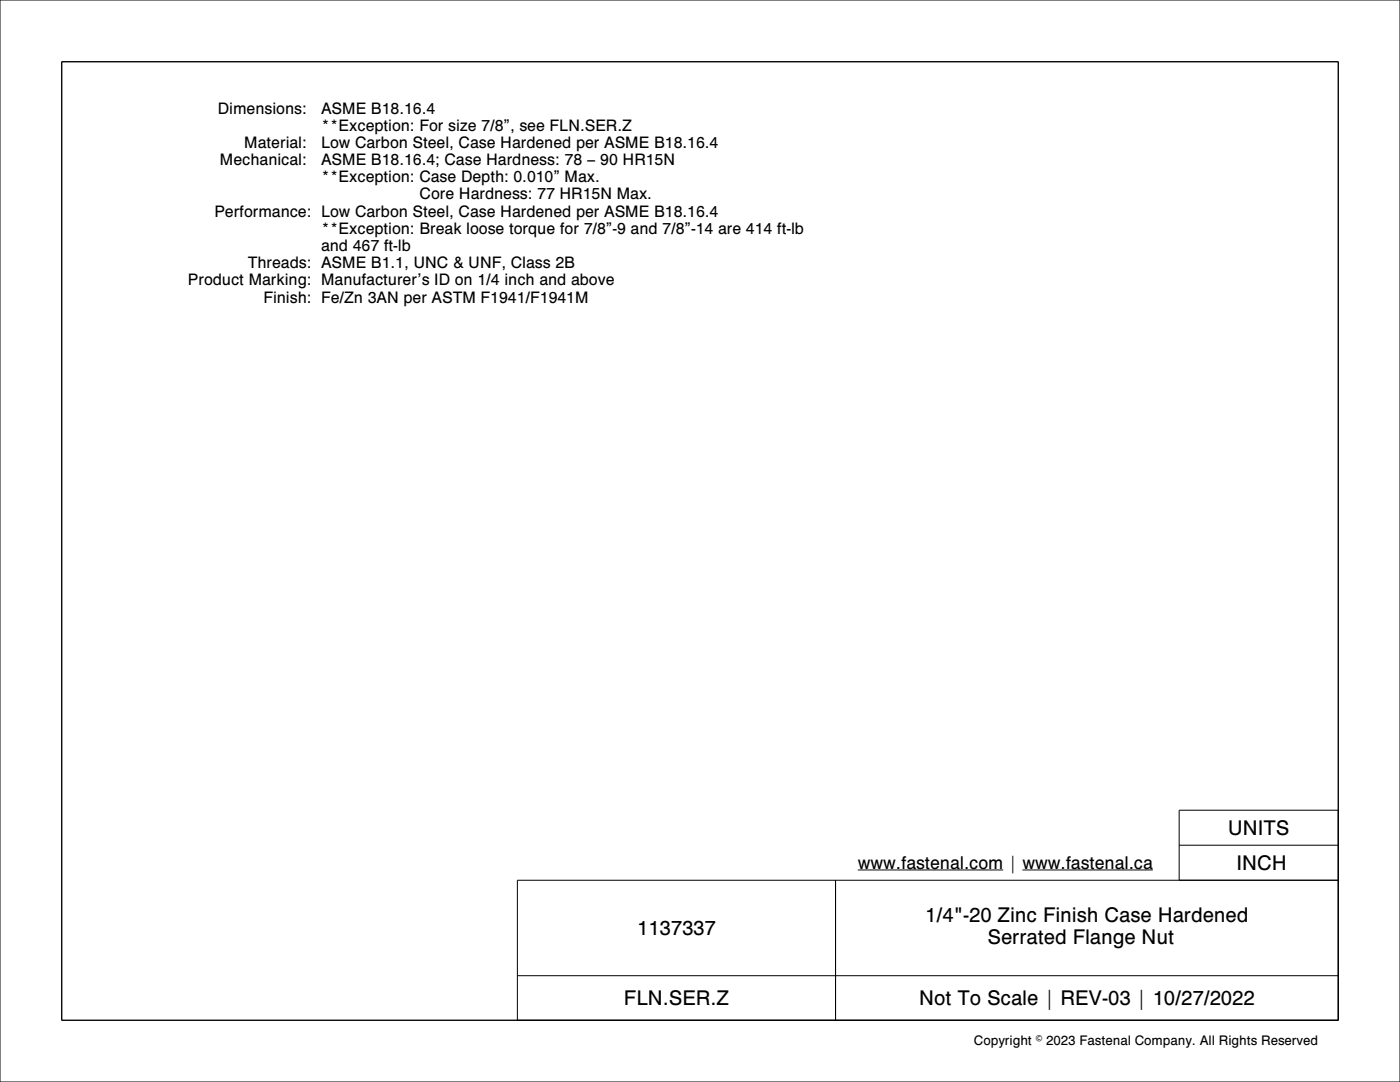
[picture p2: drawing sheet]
<svg xmlns="http://www.w3.org/2000/svg" width="279mm" height="216mm" viewBox="0 0 279 216" stroke-linecap="round" stroke-linejoin="round" font-family="sans-serif">
<defs><g id="words">
<g font-size="4.1">
<text x="245.1" y="166.6">UNITS</text>
<text x="246.8" y="173.6">INCH</text>
<text x="184.7" y="184.1">1/4&quot;-20 Zinc Finish Case Hardened</text>
<text x="127.1" y="186.6">1137337</text>
<text x="197.1" y="188.5">Serrated Flange Nut</text>
<text x="124.5" y="200.6">FLN.SER.Z</text>
<text x="183.4" y="200.6">Not To Scale | REV-03 | 10/27/2022</text>
</g>
<text font-size="3.5" x="171.2" y="173.4">www.fastenal.com | www.fastenal.ca</text>
<g font-size="3.2">
<text x="43.5" y="22.7">Dimensions:</text>
<text x="64.1" y="22.7">ASME B18.16.4</text>
<text x="48.8" y="29.5">Material:</text>
<text x="64.1" y="26.1">**Exception: For size 7/8”, see FLN.SER.Z</text>
<text x="64.1" y="29.5">Low Carbon Steel, Case Hardened per ASME B18.16.4</text>
<text x="43.9" y="32.9">Mechanical:</text>
<text x="64.1" y="32.9">ASME B18.16.4; Case Hardness: 78 – 90 HR15N</text>
<text x="64.1" y="36.4">**Exception: Case Depth: 0.010” Max.</text>
<text x="83.7" y="39.8">Core Hardness: 77 HR15N Max.</text>
<text x="42.8" y="43.2">Performance: Low Carbon Steel, Case Hardened per ASME B18.16.4</text>
<text x="64.1" y="46.7">**Exception: Break loose torque for 7/8”-9 and 7/8”-14 are 414 ft-lb</text>
<text x="49.5" y="53.5">Threads: ASME B1.1, UNC &amp; UNF, Class 2B</text>
<text x="64.1" y="50.1">and 467 ft-lb</text>
<text x="37.5" y="56.9">Product Marking: Manufacturer’s ID on 1/4 inch and above</text>
<text x="52.6" y="60.4">Finish: Fe/Zn 3AN per ASTM F1941/F1941M</text>
</g>
<text font-size="2.6" x="194.4" y="208.6">Copyright © 2023 Fastenal Company. All Rights Reserved</text>
</g></defs>
<path d="M0 0h279.4v215.9h-279.4zM12.3 12.3h254.8v191.3h-254.8zM166.8 175.6v28M171.2 173.6h29M204 173.6h26.1M235.3 168.7h31.8M267.1 175.6h-163.8v28M267.1 161.7h-31.8v13.9M103.3 194.7h163.8" fill="none" stroke="#000" stroke-width=".2"/>
<use href="#words"/>
</svg>
